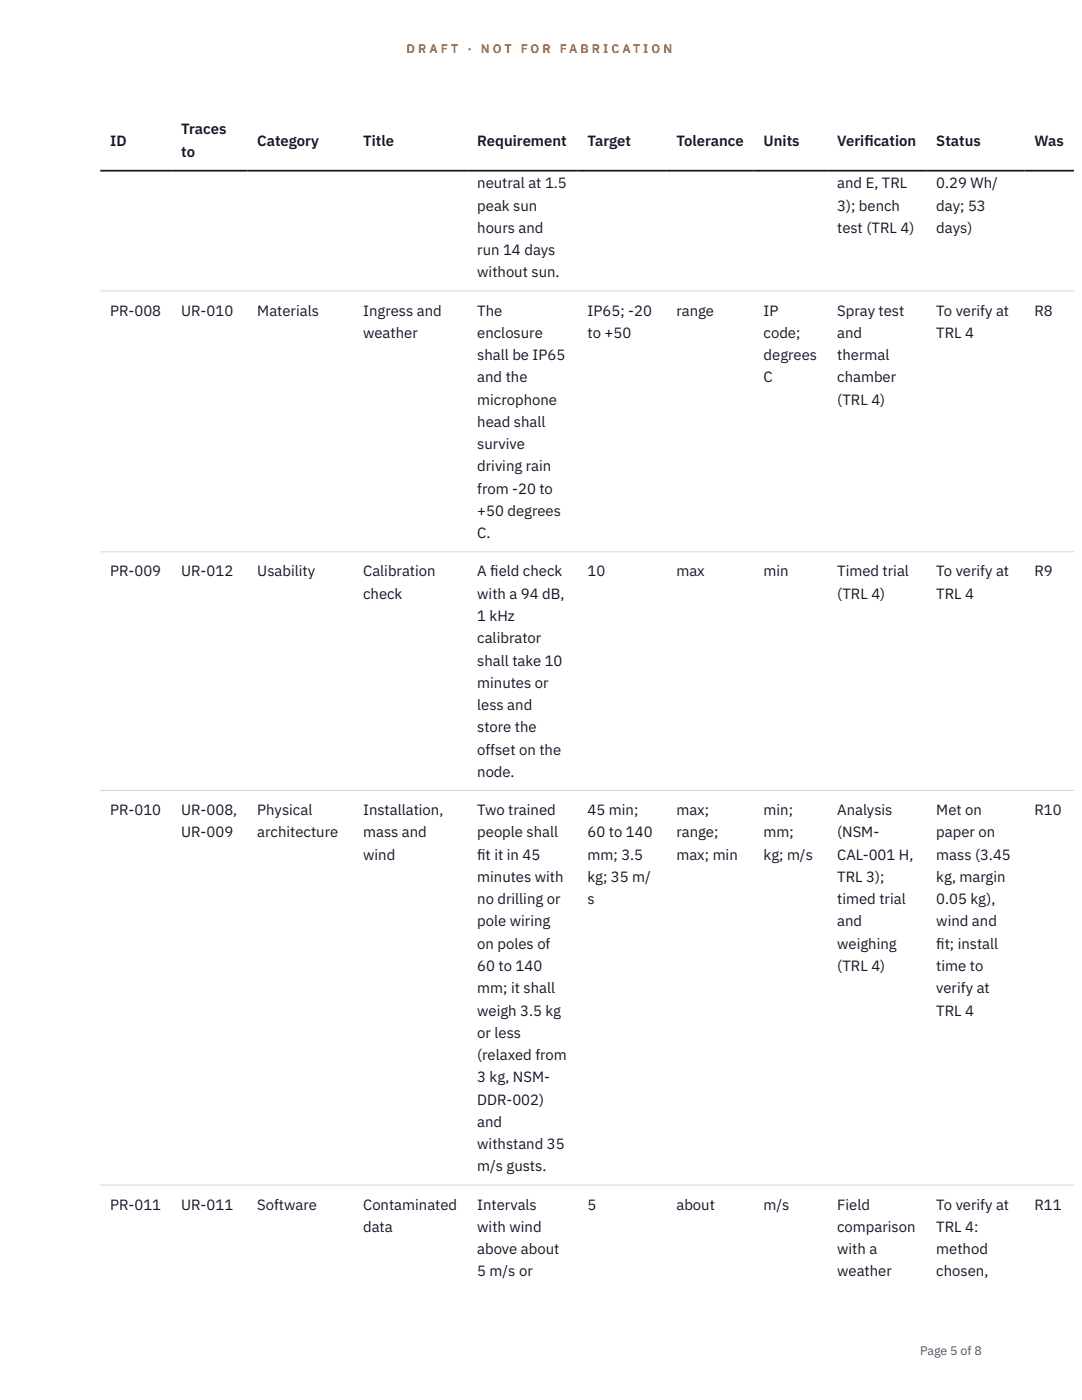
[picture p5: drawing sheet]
<svg xmlns="http://www.w3.org/2000/svg" width="216mm" height="279mm" viewBox="0 0 216 279" stroke-linecap="round" stroke-linejoin="round" font-family="sans-serif">
<defs><g id="words">
<g font-size="3" fill="#111827">
<text x="22" y="29.1">ID</text>
<text x="36.2" y="26.8">Traces</text>
<text x="51.3" y="29.1">Category</text>
<text x="72.5" y="29.1">Title</text>
<text x="95.2" y="29.1">Requirement</text>
<text x="117.2" y="29.1">Target</text>
<text x="135" y="29.1">Tolerance</text>
<text x="152.4" y="29.1">Units</text>
<text x="167.1" y="29.1">Verif</text>
<text x="172.5" y="29.1">ication</text>
<text x="186.8" y="29.1">Status</text>
<text x="206.4" y="29.1">Was</text>
<text x="36.2" y="31.3">to</text>
<text x="95.2" y="37.6">neutral at 1.5</text>
<text x="167.1" y="37.6">and E, TRL</text>
<text x="186.8" y="37.6">0.29 Wh/</text>
<text x="95.2" y="42">peak sun</text>
<text x="95.2" y="46.5">hours and</text>
<text x="167.1" y="42">3); bench</text>
<text x="167.1" y="46.5">test (TRL 4)</text>
<text x="186.8" y="42">day; 53</text>
<text x="186.8" y="46.5">days)</text>
<text x="95.2" y="50.9">run 14 days</text>
<text x="95.2" y="55.4">without sun.</text>
<text x="22" y="63">PR-008</text>
<text x="36.2" y="63">UR-010</text>
<text x="51.3" y="63">Materials</text>
<text x="72.5" y="63">Ingress and</text>
<text x="95.2" y="63">The</text>
<text x="117.2" y="63">IP65; -20</text>
<text x="135" y="63">range</text>
<text x="152.4" y="63">IP</text>
<text x="167.1" y="63">Spray test</text>
<text x="186.8" y="63">To verify at</text>
<text x="206.4" y="63">R8</text>
<text x="72.5" y="67.4">weather</text>
<text x="95.2" y="67.4">enclosure</text>
<text x="95.2" y="71.9">shall be IP65</text>
<text x="117.2" y="67.4">to +50</text>
<text x="152.4" y="67.4">code;</text>
<text x="152.4" y="71.9">degrees</text>
<text x="167.1" y="67.4">and</text>
<text x="167.1" y="71.9">thermal</text>
<text x="186.8" y="67.4">TRL 4</text>
<text x="95.2" y="76.3">and the</text>
<text x="152.4" y="76.3">C</text>
<text x="167.1" y="76.3">chamber</text>
<text x="95.2" y="80.8">microphone</text>
<text x="167.1" y="80.8">(TRL 4)</text>
<text x="95.2" y="85.2">head shall</text>
<text x="95.2" y="89.6">survive</text>
<text x="95.2" y="94.1">driving rain</text>
<text x="95.2" y="98.5">from -20 to</text>
<text x="95.2" y="103">+50 degrees</text>
<text x="95.2" y="107.4">C.</text>
<text x="22" y="115">PR-009</text>
<text x="36.2" y="115">UR-012</text>
<text x="51.3" y="115">Usability</text>
<text x="72.5" y="115">Calibration</text>
<text x="72.5" y="119.5">check</text>
<text x="95.2" y="115">A f</text>
<text x="95.2" y="119.5">with a 94 dB,</text>
<text x="97.8" y="115">ield check</text>
<text x="117.2" y="115">10</text>
<text x="135" y="115">max</text>
<text x="152.4" y="115">min</text>
<text x="167.1" y="115">Timed trial</text>
<text x="167.1" y="119.5">(TRL 4)</text>
<text x="186.8" y="115">To verify at</text>
<text x="186.8" y="119.5">TRL 4</text>
<text x="206.4" y="115">R9</text>
<text x="95.2" y="123.9">1 kHz</text>
<text x="95.2" y="128.4">calibrator</text>
<text x="95.2" y="132.8">shall take 10</text>
<text x="95.2" y="137.3">minutes or</text>
<text x="95.2" y="141.7">less and</text>
<text x="95.2" y="146.2">store the</text>
<text x="95.2" y="150.6">offset on the</text>
<text x="95.2" y="155.1">node.</text>
<text x="22" y="162.7">PR-010</text>
<text x="36.2" y="162.7">UR-008,</text>
<text x="36.2" y="167.1">UR-009</text>
<text x="51.3" y="162.7">Physical</text>
<text x="51.3" y="167.1">architecture</text>
<text x="72.5" y="162.7">Installation,</text>
<text x="72.5" y="167.1">mass and</text>
<text x="95.2" y="162.7">Two trained</text>
<text x="95.2" y="167.1">people shall</text>
<text x="117.2" y="162.7">45 min;</text>
<text x="117.2" y="167.1">60 to 140</text>
<text x="135" y="162.7">max;</text>
<text x="135" y="167.1">range;</text>
<text x="152.4" y="162.7">min;</text>
<text x="152.4" y="167.1">mm;</text>
<text x="167.1" y="162.7">Analysis</text>
<text x="167.1" y="167.1">(NSM-</text>
<text x="186.8" y="162.7">Met on</text>
<text x="186.8" y="167.1">paper on</text>
<text x="206.4" y="162.7">R10</text>
<text x="72.5" y="171.6">wind</text>
<text x="95.2" y="171.6">f</text>
<text x="95.2" y="171.6">it it in 45</text>
<text x="117.2" y="171.6">mm; 3.5</text>
<text x="135" y="171.6">max; min</text>
<text x="152.4" y="171.6">kg; m/s</text>
<text x="167.1" y="171.6">CAL-001 H,</text>
<text x="186.8" y="171.6">mass (3.45</text>
<text x="95.2" y="176">minutes with</text>
<text x="117.2" y="176">kg; 35 m/</text>
<text x="167.1" y="176">TRL 3);</text>
<text x="186.8" y="176">kg, margin</text>
<text x="95.2" y="180.5">no drilling or</text>
<text x="95.2" y="184.9">pole wiring</text>
<text x="117.2" y="180.5">s</text>
<text x="167.1" y="180.5">timed trial</text>
<text x="167.1" y="184.9">and</text>
<text x="186.8" y="180.5">0.05 kg),</text>
<text x="186.8" y="184.9">wind and</text>
<text x="95.2" y="189.3">on poles of</text>
<text x="167.1" y="189.3">weighing</text>
<text x="186.8" y="189.3">f</text>
<text x="186.8" y="189.3">it; install</text>
<text x="95.2" y="193.8">60 to 140</text>
<text x="167.1" y="193.8">(TRL 4)</text>
<text x="186.8" y="193.8">time to</text>
<text x="95.2" y="198.2">mm; it shall</text>
<text x="95.2" y="202.7">weigh 3.5 kg</text>
<text x="186.8" y="198.2">verify at</text>
<text x="186.8" y="202.7">TRL 4</text>
<text x="95.2" y="207.1">or less</text>
<text x="95.2" y="211.6">(relaxed from</text>
<text x="95.2" y="216">3 kg, NSM-</text>
<text x="95.2" y="220.5">DDR-002)</text>
<text x="95.2" y="224.9">and</text>
<text x="95.2" y="229.4">withstand 35</text>
<text x="95.2" y="233.8">m/s gusts.</text>
<text x="22" y="241.4">PR-011</text>
<text x="36.2" y="241.4">UR-011</text>
<text x="51.3" y="241.4">Software</text>
<text x="72.5" y="241.4">Contaminated</text>
<text x="72.5" y="245.9">data</text>
<text x="95.2" y="241.4">Intervals</text>
<text x="95.2" y="245.9">with wind</text>
<text x="117.2" y="241.4">5</text>
<text x="135" y="241.4">about</text>
<text x="152.4" y="241.4">m/s</text>
<text x="167.1" y="241.4">Field</text>
<text x="167.1" y="245.9">comparison</text>
<text x="186.8" y="241.4">To verify at</text>
<text x="186.8" y="245.9">TRL 4:</text>
<text x="206.4" y="241.4">R11</text>
<text x="95.2" y="250.3">above about</text>
<text x="167.1" y="250.3">with a</text>
<text x="186.8" y="250.3">method</text>
<text x="95.2" y="254.8">5 m/s or</text>
<text x="167.1" y="254.8">weather</text>
<text x="186.8" y="254.8">chosen,</text>
</g>
<g font-size="2.5" fill="#b45309">
<text x="81.1" y="10.5">D R A F T</text>
<text x="93.3" y="10.5">·</text>
<text x="95.9" y="10.5">N O T</text>
<text x="103.9" y="10.5">F O R</text>
<text x="111.7" y="10.5">F A B R I C A T I O N</text>
</g>
<text font-size="2.5" fill="#4b5563" x="183.6" y="270.3">Page 5 of 8</text>
</g></defs>
<path d="M20 58.1h194.3M20 110.1h194.3M20 157.8h194.3M20 236.5h194.3" fill="none" stroke="#d1d5db" stroke-width=".2"/>
<path d="M20 34.1h194.3" fill="none" stroke="#111827" stroke-width=".35"/>
<use href="#words"/>
</svg>
